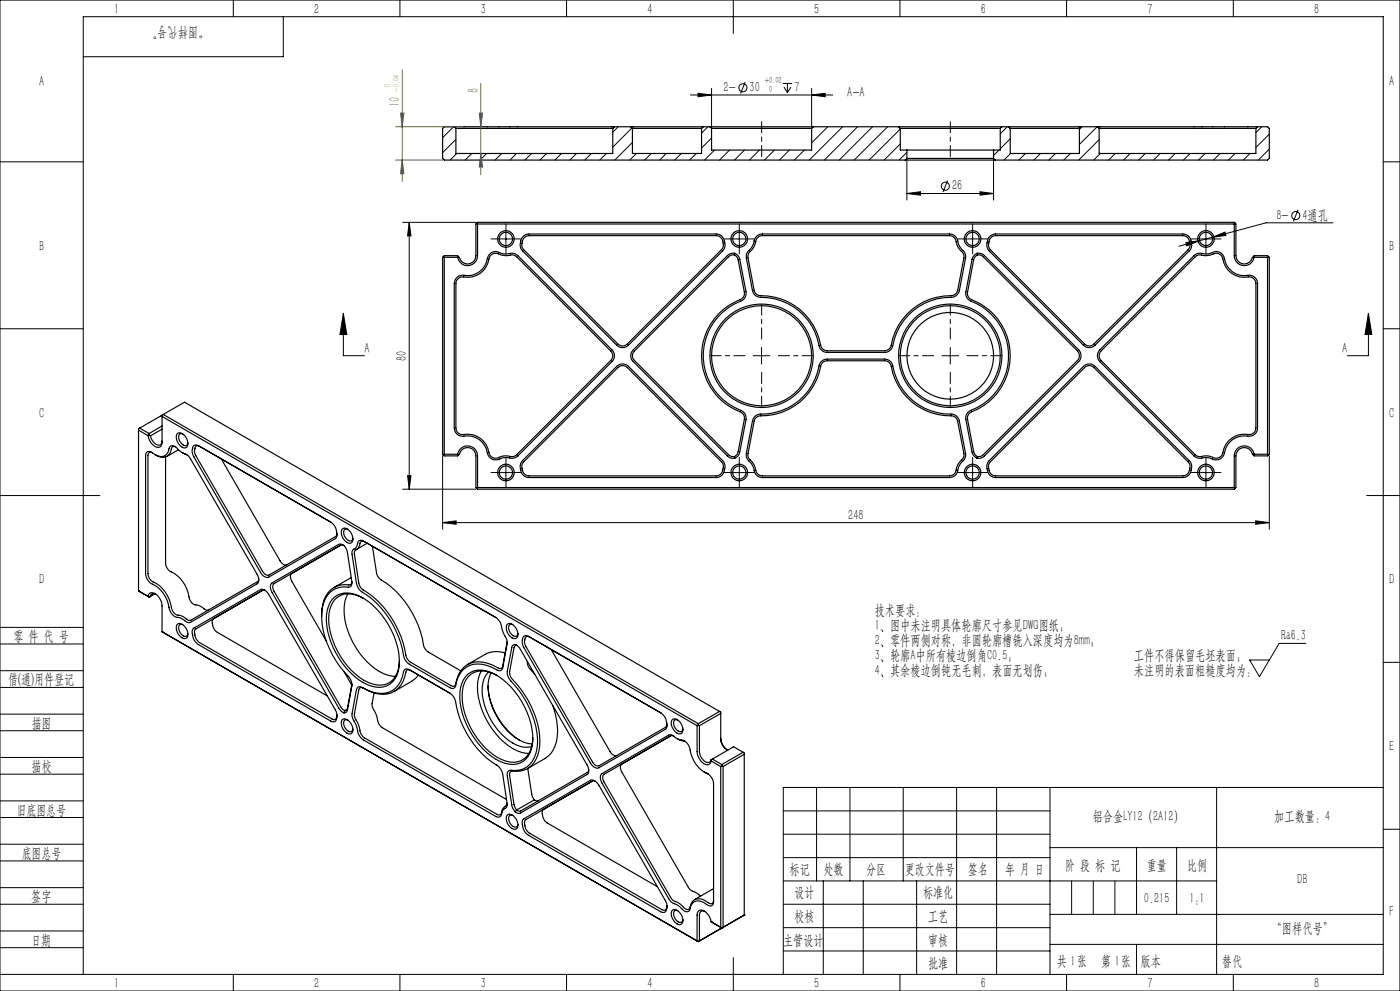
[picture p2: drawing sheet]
<svg xmlns="http://www.w3.org/2000/svg" width="420mm" height="297mm" viewBox="0 0 420 297" stroke-linecap="round" stroke-linejoin="round" font-family="sans-serif">
<defs><g id="words">
<g font-size="4.4">
<text x="34.2" y="4.1">1</text>
<text x="94.2" y="4.1">2</text>
<text x="144.2" y="4.1">3</text>
<text x="194.2" y="4.1">4</text>
<text x="244.2" y="4.1">5</text>
<text x="294.2" y="4.1">6</text>
<text x="344.2" y="4.1">7</text>
<text x="394.2" y="4.1">8</text>
<text x="11.7" y="25.9">A</text>
<text x="217.1" y="27.6">2-</text>
<text x="224.9" y="27.6">30</text>
<text x="238.4" y="27.6">7</text>
<text x="254.2" y="29.2">A-A</text>
<text x="416.7" y="25.9">A</text>
<text x="285.6" y="57.1">26</text>
<text x="382.9" y="65.9">8-</text>
<text x="390.7" y="65.9">4通孔</text>
<text x="11.7" y="75.1">B</text>
<text x="416.7" y="75.1">B</text>
<text x="109.4" y="105.9">A</text>
<text x="402.7" y="105.9">A</text>
<text x="121.9" y="108.1" transform="rotate(-90 121.9 108.1)">80</text>
<text x="11.7" y="125.1">C</text>
<text x="416.7" y="125.1">C</text>
<text x="254.5" y="155.7">248</text>
<text x="11.7" y="175.1">D</text>
<text x="416.7" y="175.1">D</text>
<text x="262.4" y="184.3">技术要求：</text>
<text x="262.4" y="188.8">1、图中未注明具体轮廓尺寸参见DWG图纸；</text>
<text x="384.4" y="191.9">Ra6.3</text>
<text x="4" y="192">零 件 代 号</text>
<text x="262.4" y="193.3">2、零件两侧对称，非圆轮廓槽铣入深度均为8mm；</text>
<text x="262.4" y="197.8">3、轮廓A中所有棱边倒角C0.5；</text>
<text x="340.2" y="197.8">工件不得保留毛坯表面；</text>
<text x="262.4" y="202.3">4、其余棱边倒钝无毛刺，表面无划伤；</text>
<text x="340.2" y="202.3">未注明的表面粗糙度均为：</text>
<text x="2.5" y="205.1">借(通)用件登记</text>
<text x="9.5" y="218.1">描图</text>
<text x="416.7" y="225.1">E</text>
<text x="9.5" y="231.1">描校</text>
<text x="5" y="244.1">旧底图总号</text>
<text x="327.8" y="246.2">铝合金LY12（2A12）</text>
<text x="382.3" y="246.2">加工数量：4</text>
<text x="6.5" y="257.1">底图总号</text>
<text x="236.9" y="261.9">标记</text>
<text x="247.1" y="261.9">处数</text>
<text x="259.9" y="261.9">分区</text>
<text x="271.5" y="261.9">更改文件号</text>
<text x="290.4" y="261.9">签名</text>
<text x="301.5" y="261.9">年 月 日</text>
<text x="319.5" y="260.6">阶 段 标 记</text>
<text x="344" y="260.6">重量</text>
<text x="356.1" y="260.6">比例</text>
<text x="238.3" y="268.9">设计</text>
<text x="276.9" y="268.9">标准化</text>
<text x="389.2" y="264.8">DB</text>
<text x="9.4" y="270.1">签字</text>
<text x="343.2" y="270.7">0.215</text>
<text x="356.8" y="270.7">1:1</text>
<text x="416.8" y="274.4">F</text>
<text x="238.3" y="276.1">校核</text>
<text x="278.4" y="276">工艺</text>
<text x="381.5" y="279.6">“图样代号”</text>
<text x="9.4" y="283.2">日期</text>
<text x="234.9" y="283.3">主管设计</text>
<text x="278.4" y="283.3">审核</text>
<text x="278.4" y="290.2">批准</text>
<text x="317.1" y="289.4">共 张</text>
<text x="321.1" y="289.4">1</text>
<text x="330.3" y="289.4">第 张</text>
<text x="334.5" y="289.4">1</text>
<text x="342.1" y="289.4">版本</text>
<text x="34.2" y="296.1">1</text>
<text x="94.2" y="296.1">2</text>
<text x="144.2" y="296.1">3</text>
<text x="194.2" y="296.1">4</text>
<text x="244.2" y="296.1">5</text>
<text x="294.2" y="296.1">6</text>
<text x="344.2" y="296.1">7</text>
<text x="394.2" y="296.1">8</text>
</g>
<g font-size="4.4" fill="#0a0605">
<text x="62.5" y="8.3" transform="rotate(-180 62.5 8.3)">“图样代号”</text>
<text x="366.6" y="289.4">替代</text>
</g>
<g font-size="4.4" fill="#808000">
<text x="143.4" y="28" transform="rotate(-90 143.4 28)">8</text>
<text x="119.8" y="32" transform="rotate(-90 119.8 32)">10</text>
</g>
<g font-size="2.6" fill="#808000">
<text x="117.2" y="26.1" transform="rotate(-90 117.2 26.1)">0</text>
<text x="119.8" y="27.4" transform="rotate(-90 119.8 27.4)">-0.04</text>
</g>
<g font-size="2.6">
<text x="229.5" y="25">+0.02</text>
<text x="230.8" y="27.6">0</text>
</g>
</g></defs>
<g fill="none" stroke="#000" stroke-width=".35">
<path d="M136.3 38h48M136.3 38h-3l-.5 .5v9l.5 .5h138.3M136.3 38l.5 .5M136.8 38.5h47M136.8 38.5v7.5h47v-7.5M184.3 38h4.9M184.3 38l-.5 .5M189.2 38h23.8M189.2 38l.5 .5M189.7 38.5h20.8M189.7 38.5v7.5h20.8v-7.5M211 38l-.5 .5"/>
<path d="M213 38h31M213 38l.5 .5M213.5 38.5h30M213.5 38.5v6.5h30v-6.5M244 38l-.5 .5M244 38h25.6M269.6 38h31M269.6 38l.5 .5M270.1 38.5h30M270.1 38.5v6.5h2M300.1 38.5v6.5h-2M300.6 38h23.7"/>
<path d="M300.6 38l-.5 .5M302.6 38l.5 .5M303.1 38.5h20.7M303.1 38.5v7.5h20.7v-7.5M324.3 38l-.5 .5M324.3 38h4.9M329.2 38h48.1M329.2 38l.5 .5M329.7 38.5h47.1M329.7 38.5v7.5h47.1v-7.5M377.3 38h3l.5 .5v9l-.5 .5h-81.7M377.3 38l-.5 .5"/>
<path d="M271.6 48h27M272.1 47.5h26M272.1 45h26M272.1 45v2.5M272.1 47.5l-.5 .5M298.1 45v2.5M298.1 47.5l.5 .5M133 76.9l.3 .2M133.3 77.1h4M133.3 77.1v59M137.5 76.9a3.5 3.5 0 0 0 2.7 2.2 2.56 2.56 0 0 0 2.6-2.5v-9.5l.5-.5h227l.5 .5v9.5a2.5 2.5 0 0 0 2.2 2.5 2.5 2.5 0 0 0 2.7-1.9l.6-.6h4l.2 .3M137.5 76.9l-.2-.3h-4l-.5 .5v59l.5 .5h4l.2-.2"/>
<path d="M137.5 76.9l-.2 .2M143 66.9l.3 .2M143.3 67.1v9.5a3 3 0 0 1-2.8 3 3 3 0 0 1-3.2-2.5M143.3 67.1h227M157.1 70.7l.7-.4 .9-.2h56.1a2.99 2.99 0 0 1 2.6 2.7 2.57 2.57 0 0 1-.6 2.4l-28.2 28.2a2.51 2.51 0 0 1-3.6 0l-28.2-28.2a3.5 3.5 0 0 1 .3-4.5zM157.4 71.1l.6-.4 .7-.1h56.1a2.26 2.26 0 0 1 2.1 2.2l.1 .1a2.01 2.01 0 0 1-.6 2l-28.2 28.2a2 2 0 0 1-2.9 0l-28.2-28.2a3 3 0 0 1 .3-3.8zM220.3 76.4l.9 .8 .2 .7 1.9 9.7a2.01 2.01 0 0 1-1.3 2.2 18.1 18.1 0 0 0-11.5 17.2 18.1 18.1 0 0 0 12.1 16.8l.6 .8 .1 1.1-1.9 9.7-.2 .7-.9 .7M220.3 76.4h-.7l-.9 .4-28.4 28.4a1.96 1.96 0 0 0 0 2.8l28.2 28.3 .9 .5h.9M220.5 75.9a2.55 2.55 0 0 0-2.3 .7l-28.2 28.2a2.47 2.47 0 0 0 0 3.6l28.2 28.2a2.41 2.41 0 0 0 2.3 .7M220.5 75.9a2.45 2.45 0 0 1 1.4 1.8l1.9 9.8a2.54 2.54 0 0 1-1.6 2.8 17.6 17.6 0 0 0-11.2 16.8 17.6 17.6 0 0 0 12 16.3l.7 1.1 .1 1.3-1.9 9.7a2.3 2.3 0 0 1-1.4 1.8M220.5 75.9l-.2 .5M227.1 70.7l.7-.4 .9-.2h56.1a2.77 2.77 0 0 1 2.7 3l.8 1.3a3.2 3.2 0 0 1 1.4 3l-1.9 9.7a2.53 2.53 0 0 1-2.5 2 17.9 17.9 0 0 0-17.8 15.3l-.9 .9-1.2 .3h-17.2a2.53 2.53 0 0 1-2.5-2 17.6 17.6 0 0 0-17.9-14.5l-1.2-.6-.7-1-2-10.1a3 3 0 0 1 1.4-3l.8-1.3 .4-1.7z"/>
<path d="M227.4 71.1l.6-.4 .7-.1h56.1a2.31 2.31 0 0 1 2.2 2.6l.9 1.6a2.62 2.62 0 0 1 1.3 2.5l-1.9 9.7a2.03 2.03 0 0 1-2 1.6 18.3 18.3 0 0 0-18.2 15.5l-.7 .7-1 .3h-17.2a1.95 1.95 0 0 1-2-1.6 18.4 18.4 0 0 0-18.7-15l-.8-.6-.5-.9-1.8-9.7a2.62 2.62 0 0 1 1.3-2.5l.8-1.6 .4-1.6zM293.1 75.9a2.47 2.47 0 0 1 2.2 .7l28.3 28.2a2.56 2.56 0 0 1 0 3.6l-28.3 28.2a2.34 2.34 0 0 1-2.2 .7M293.1 75.9a2.66 2.66 0 0 0-1.5 1.8l-1.8 9.8a2.46 2.46 0 0 0 1.5 2.8 17.6 17.6 0 0 1 11.3 16.8 17.6 17.6 0 0 1-12 16.3l-.6 .7-.3 1.2 1.9 10.2a2.48 2.48 0 0 0 1.5 1.8M293.1 75.9l.2 .5M293.3 76.4a2 2 0 0 0-1.2 1.5l-1.8 9.7a2.04 2.04 0 0 0 1.2 2.2 18.1 18.1 0 0 1 11.6 17.2 18.1 18.1 0 0 1-12.2 16.8l-.6 .8v1.1l1.8 9.7a2 2 0 0 0 1.2 1.4M293.3 76.4h.7l.8 .4 28.5 28.4a2.05 2.05 0 0 1 0 2.8l-28.3 28.3-1 .5h-.7M297.1 70.7l.7-.4 .9-.2h56.2a2.99 2.99 0 0 1 2.5 2.7 2.47 2.47 0 0 1-.6 2.4l-28.3 28.2a2.47 2.47 0 0 1-3.5 0l-28.2-28.2a3.6 3.6 0 0 1 .3-4.5zM297.4 71.1l.6-.4 .7-.1h56.2a2.5 2.5 0 0 1 2 2.3 2.01 2.01 0 0 1-.5 2l-28.2 28.2a1.96 1.96 0 0 1-2.8 0l-28.3-28.2a3.2 3.2 0 0 1 .3-3.8zM370.3 67.1v9.5a3 3 0 0 0 2.7 3 3 3 0 0 0 3.2-2.5M370.5 66.9l-.2 .2M376 76.9l.2 .2M376.2 77.1h4.1"/>
<path d="M380.3 77.1v59M380.5 76.9l.3 .2v59l-.3 .3M380.5 76.9l-.2 .2M137.2 83.1l.4-.3a4.2 4.2 0 0 1 2.8-.2 6.2 6.2 0 0 0 6-5.6 2.68 2.68 0 0 1 4.1-1.1l1.7 .2a3.1 3.1 0 0 1 3.2 .5l28.2 28.2a2.47 2.47 0 0 1 0 3.6l-28.2 28.2a2.99 2.99 0 0 1-3.2 .5l-1.3 .1a3.3 3.3 0 0 1-4.3-.4l-.2-.5a6.3 6.3 0 0 0-7.7-5.6 2.45 2.45 0 0 1-2.4-2.4v-43.3l.2-1.1zM137.5 83.5l1.2-.5a6.7 6.7 0 0 0 8.1-5.9 2.25 2.25 0 0 1 3.6-.7l1.8 .2a2.6 2.6 0 0 1 2.8 .4l28.2 28.2a1.96 1.96 0 0 1 0 2.8l-28.2 28.3a2.6 2.6 0 0 1-2.8 .3h-.9a6.4 6.4 0 0 1-3.6 .5 2.87 2.87 0 0 1-1.3-2.7 6.6 6.6 0 0 0-7.7-4.2l-1.2-.4-.6-.7-.1-.8v-43.3l.1-.9zM185 109.8a2.51 2.51 0 0 1 3.6 0l28.2 28.2a3.3 3.3 0 0 1-1.5 5.1h-56.6a2.64 2.64 0 0 1-2.6-2.6 2.55 2.55 0 0 1 .7-2.5zM185.3 110.2a2 2 0 0 1 2.9 0l28.2 28.2a2.79 2.79 0 0 1-1.2 4.2h-56.5a2.26 2.26 0 0 1-2.1-2.2v-.1a1.95 1.95 0 0 1 .5-1.9zM330 104.8l28.2-28.2a3.1 3.1 0 0 1 3.2-.5h1.2a3.3 3.3 0 0 1 4.3 .3l.3 .6a6.3 6.3 0 0 0 7.7 5.5 2.52 2.52 0 0 1 2.4 2.5v43.3a2.46 2.46 0 0 1-3 2.4 6.2 6.2 0 0 0-7.1 5.6 2.73 2.73 0 0 1-4.2 1l-1.6-.2a2.96 2.96 0 0 1-3.2-.5l-28.2-28.2a2.47 2.47 0 0 1 0-3.6zM330.3 105.2l28.3-28.2a2.52 2.52 0 0 1 2.8-.4l1.7-.2a2.23 2.23 0 0 1 3.8 1.2 6.6 6.6 0 0 0 8 5.4l1.2 .5 .5 .6 .2 .9v43.3a1.97 1.97 0 0 1-2.4 1.9 6.7 6.7 0 0 0-7.7 5.9 2.04 2.04 0 0 1-3.1 .8 7.3 7.3 0 0 0-3.9-.1l-1-.3-28.4-28.5a2.05 2.05 0 0 1 0-2.8zM41.6 128.9l2.8 1.7M41.9 128.3l6.4-3.7 .3 .2 160.5 92.7M41.9 128.3l-.3 .2v48.6"/>
<path d="M41.9 128.3l2.8 1.6M44 135.5a1.24 1.24 0 0 1 1.8 .2 2.82 2.82 0 0 0 4.7-.3 1.63 1.63 0 0 1 1.1-1.8l1.2 .5 1.2 1.2 2.1 1 .9 .9 20.1 34.9a2.17 2.17 0 0 1 0 2.9l-20 11.5a2.09 2.09 0 0 1-2.2-.9l-.6-.3a3.7 3.7 0 0 1-3.5-2.7 9.7 9.7 0 0 0-5.8-8l-1-1.2-.3-1.5v-35.3zM44.7 130.3l-.3 .3M44.7 130.3l.4 .3M44.7 129.9v.4M45.1 130.6a3.2 3.2 0 0 0 2.7 2.8l.7-.6 .1-.6M45.6 135.6l-.4-.1-.5 .2-.3 .9v35.3a3.3 3.3 0 0 0 2.6 3 11.3 11.3 0 0 1 4.6 7.9 2.72 2.72 0 0 0 2.7 1.7l1.3 .7a1.48 1.48 0 0 0 1.7 .7l19.9-11.6 .4-.7M48.6 128.6l-3.5 2M48.6 127.7l-3.9 2.2M49 124.2l-.4 .2v8.2a1.31 1.31 0 0 1-.7 1.4 1.31 1.31 0 0 1-1.5-.3 4.5 4.5 0 0 1-2-3.1M49 124.2l160.5 92.7M49 124.2l6.4-3.7 160.5 92.7"/>
<path d="M49.7 137v31.8a3.5 3.5 0 0 0 2.5 3 11 11 0 0 1 4.7 8 2.76 2.76 0 0 0 2.7 1.7l1.3 .7a1.58 1.58 0 0 0 1.6 .6M52.6 133.9h-.7a1.73 1.73 0 0 0-.7 1.6 2.9 2.9 0 0 1-4.7 .7M53.1 130.1a1.4 1.4 0 0 1 2.3 .5 2.9 2.9 0 0 1 .6 3.5 2.21 2.21 0 0 1-2.8-1.7 2.66 2.66 0 0 1-.1-2.3zM53.6 134.8l-3.5 2M54.6 135.6l1.5 .7M54.8 130l-.5-.1a1.58 1.58 0 0 0-.2 2.6 1.54 1.54 0 0 0 2.1 .8l.2-.5M58.1 133.5l.8-.2 .6 .3 39.7 22.9a4.1 4.1 0 0 1 1.6 4.8l-20.2 11.7a2.22 2.22 0 0 1-2.5-1.5l-19.9-34.6a3.2 3.2 0 0 1-.1-3.4zM59.9 133.8a.96 .96 0 0 0-1.1 0 .96 .96 0 0 0-.4 1l-.1 .6 .3 .9 20.1 34.9a1.75 1.75 0 0 0 2 1.1l20-11.5 .4-.7M66.4 137.5l17.6 30.6a1.75 1.75 0 0 0 2 1.2M133.3 136.1h4M133.3 136.1l-.3 .3M137.3 136.1a3 3 0 0 1 3.2-2.5 3 3 0 0 1 2.8 3v9.5"/>
<path d="M137.3 136.1l.2 .3M137.5 136.4a3.5 3.5 0 0 1 2.7-2.3 2.49 2.49 0 0 1 2.6 2.5v9.5l.5 .5h227l.5-.5v-9.5a2.5 2.5 0 0 1 2.2-2.4 2.5 2.5 0 0 1 2.7 1.9l.6 .5h4l.2-.2M220.3 136.8l.2 .5M226.6 124.7l.4-.3a6.1 6.1 0 0 1 3.3-.4 17.9 17.9 0 0 0 15.7-15.1l.9-1 1.3-.3h17.2a2.44 2.44 0 0 1 2.4 2.1 17.6 17.6 0 0 0 18 14.4l1.1 .6 .8 1 2 10.2a3.1 3.1 0 0 1-1.4 2.9l-.6 1a3.8 3.8 0 0 1-2 3.2l-57 .1a2.77 2.77 0 0 1-2.6-2.9l-.8-1.4a2.94 2.94 0 0 1-1.4-2.9l1.8-9.8zM226.7 125.3l.8-.6a18.5 18.5 0 0 0 19-15.6l.7-.7 1-.3h17.2a2.02 2.02 0 0 1 2 1.7 18.3 18.3 0 0 0 18.6 14.9l.8 .6 .5 1 1.9 9.7a2.54 2.54 0 0 1-1.3 2.5l-.7 1.1a3.5 3.5 0 0 1-1.7 2.9l-56.8 .1a2.37 2.37 0 0 1-2.2-2.6l-.8-1.5a2.54 2.54 0 0 1-1.3-2.5l1.8-9.7zM293.3 136.8l-.2 .5M296.8 138l28.2-28.2a2.47 2.47 0 0 1 3.5 0l28.3 28.2a3.4 3.4 0 0 1-1.1 5l-57 .1a3 3 0 0 1-2.6-2.7 2.53 2.53 0 0 1 .7-2.4zM297.1 138.4l28.3-28.2a1.96 1.96 0 0 1 2.8 0l28.2 28.2a2.75 2.75 0 0 1-1.2 4.2h-56.5a2.5 2.5 0 0 1-2.1-2.3 2.05 2.05 0 0 1 .5-1.9zM376.2 136.1a3 3 0 0 0-3.2-2.5 3 3 0 0 0-2.7 3v9.5M376.2 136.1h4.1M376.2 136.1l-.2 .3M380.3 136.1l.2 .3"/>
<path d="M102.6 158.6a1.4 1.4 0 0 1 2.3 .5 2.9 2.9 0 0 1 .6 3.5 2.21 2.21 0 0 1-2.8-1.6 2.66 2.66 0 0 1-.1-2.4zM104.3 158.6a.83 .83 0 0 0-1.2 .8 2.64 2.64 0 0 0 2.2 2.7l.6-.7M143.3 146.1h227M143.3 146.1l-.3 .3M370.3 146.1l.2 .3M41.6 177.1h.1M41.6 177.1l2.8 1.6M41.6 177.1l3.1 1.8M44.4 178.7a1.36 1.36 0 0 1 1.1-1.1 1.36 1.36 0 0 1 1.5 .6 5 5 0 0 1 1.6 3.4v7.7M44.4 178.7l.3 .2M44.7 178.9h.1M45.1 178.7l-.4 .2"/>
<path d="M45.1 178.7l1.4-.8-1.8 1M46.7 178a1.03 1.03 0 0 0-1.6 .7M79.6 176.9h-.9l-19.9 11.6a2.55 2.55 0 0 0-.3 2.2l.4 .9 1 1 39.7 22.9a.94 .94 0 0 0 1 0 .94 .94 0 0 0 .4-1l.1-.2M81.4 174.9l20.2-11.7a2.13 2.13 0 0 1 2.5 1.9l1.5 9.2a1.16 1.16 0 0 1-1.1 1.7 6.5 6.5 0 0 0-7.5 5 22.4 22.4 0 0 0 3.8 17l3.7 4.7a3.5 3.5 0 0 1 1.1 2.9l-1.4 7.2a1.01 1.01 0 0 1-.8 .8 1.01 1.01 0 0 1-1.1-.5l-.6-.7-20.1-34.8-.5-1.8zM99.6 179.7a6.5 6.5 0 0 1 8.6-.8 23.9 23.9 0 0 1 11.6 19.6 6.6 6.6 0 0 1-5.9 7.5 14.5 14.5 0 0 1-10-5.8 23.6 23.6 0 0 1-6-15.8 9.3 9.3 0 0 1 1.7-4.7zM102.2 163.4l-14.7 8.5a1.83 1.83 0 0 0 0 2.3l10.4 17.9M103 163.4h-.8l-20 11.5a1.76 1.76 0 0 0 0 2.3l20 34.6 .6 .7 .6 .5M104.4 178a13.9 13.9 0 0 0 0 11.3 22.3 22.3 0 0 0 10.7 12.6l2.5 .7 1 .1M105.4 173.1l-5.2 3M105.6 174.5l-.5 .8a7 7 0 0 0-8.3 6l-.3 3.4M107.6 162.1l.8-.2 .6 .2 39.7 23a4.8 4.8 0 0 1 2 3.8l1.3 2.7 .2 .8-1.4 7.7a1.05 1.05 0 0 1-.7 .9 1.05 1.05 0 0 1-1.1-.2 8.9 8.9 0 0 0-9.1-.9 9 9 0 0 0-3.4 6.1l-.4 .3h-.8l-12.5-7.2a3.8 3.8 0 0 1-1.8-2.7 27.8 27.8 0 0 0-12.9-19.4l-.7-1-.5-1.2-1.3-8.7a1.73 1.73 0 0 1 1.2-2zM109 179.3a6.5 6.5 0 0 0-9.2 1.2 13.5 13.5 0 0 0 0 11.4 22 22 0 0 0 10.7 12.6 5.9 5.9 0 0 0 8.6-2.8l.4-1.2 .3-2.5"/>
<path d="M109.4 162.3a.9 .9 0 0 0-1.1 0 .9 .9 0 0 0-.4 1 2.68 2.68 0 0 1-1.4 1.8l-.2 .7 1.3 8.9a3.1 3.1 0 0 0 1.4 2.1 29.1 29.1 0 0 1 12.9 20.2l1.3 1.5 12.1 7a.83 .83 0 0 0 1.4-.5 7 7 0 0 1 9.7-6.2l3 1.4a.85 .85 0 0 0 1.4-.6l1.4-7.2M110.2 162.8l-3.2 1.9M111.7 163.7l1.3 8a3.4 3.4 0 0 0 1.3 2.1 29 29 0 0 1 12.9 20.1l1.2 1.5 9.8 5.6M48.6 189.3h.1M48.6 189.3l160.9 92.9M48.6 189.3l.4 .2M53.1 187.2a1.39 1.39 0 0 1 2.3 .5 2.85 2.85 0 0 1 .6 3.5 2.22 2.22 0 0 1-2.8-1.6 2.74 2.74 0 0 1-.1-2.4zM54.8 187.2a.82 .82 0 0 0-1.2 .8 2.58 2.58 0 0 0 2.2 2.7l.6-.8M58 188.3l20.1-11.6a2.22 2.22 0 0 1 2.5 1.4l20 34.7a2.86 2.86 0 0 1-.2 3.5l-1.2-.2-39.7-22.9a4.1 4.1 0 0 1-1.5-4.9zM64.1 185.4l-.4 .4v.7a4.2 4.2 0 0 0 1.5 3l33 19.1M151.6 195.7a7.6 7.6 0 0 0-6 .4l-5.4 3.1M152.1 187.2a1.4 1.4 0 0 1 2.3 .5 2.77 2.77 0 0 1 .6 3.5 2.21 2.21 0 0 1-2.8-1.6 2.66 2.66 0 0 1-.1-2.4z"/>
<path d="M153.8 187.2a.83 .83 0 0 0-1.2 .8 2.64 2.64 0 0 0 2.2 2.7l.6-.8M154.6 193.2l.8 .5 .6 .7 20.1 34.8a2.17 2.17 0 0 1 0 2.9l-20 11.6a1.56 1.56 0 0 1-1.5-.4M154.6 193.2a.96 .96 0 0 0-1.1 .9l-1.3 7.1a3.7 3.7 0 0 0 1.1 2.9 27.8 27.8 0 0 1 8 18.8 8.3 8.3 0 0 1-4.3 7.6 8.4 8.4 0 0 1-4 .4l-.7 .6-.1 1 1.4 9 1 1.8M154.6 193.2l.4 .2M155 193.4l-.5 .2-.3 .5-1.3 7.2a2.9 2.9 0 0 0 .9 2.4 27.4 27.4 0 0 1 8.1 20 7.3 7.3 0 0 1-6.9 7.5l-1.2-.1a.94 .94 0 0 0-.9 1.3l1.3 8.7 .8 1.6M155 193.4l.1 .1M157.2 190.7l.7-.2 .6 .2 39.7 22.9a4.1 4.1 0 0 1 1.5 4.9l-20.1 11.6a2.24 2.24 0 0 1-2.5-1.4l-19.9-34.6a3.1 3.1 0 0 1 0-3.4zM158.2 198.2a2.74 2.74 0 0 0 .9 2.4l1.3 1.5M158.9 190.9a1 1 0 0 0-1.5 1l-.1 .6 .3 1 20.1 34.8a1.77 1.77 0 0 0 2 1.2l20-11.6 .4-.7M165.4 194.7l17.6 30.5a1.8 1.8 0 0 0 2 1.2M102.6 215.8a1.39 1.39 0 0 1 2.3 .5 2.85 2.85 0 0 1 .6 3.5 2.22 2.22 0 0 1-2.8-1.6 2.74 2.74 0 0 1-.1-2.4zM103.2 201.3l2.3 4"/>
<path d="M103.4 213l-.2 .6M104.1 212.6l-.7 .4M104.3 215.8a.82 .82 0 0 0-1.2 .7 2.58 2.58 0 0 0 2.2 2.8l.6-.8M105.6 205l-1.4 7.3a.72 .72 0 0 1-.8 .7M107.2 206.2l.4-.4h.5a11.2 11.2 0 0 0 8.6 1.6 8.2 8.2 0 0 0 4.5-6.6l.4-.3 .9 .1 12.5 7.1a3.9 3.9 0 0 1 1.7 2.7 27.8 27.8 0 0 0 12.9 19.4l1.1 1.8 1.4 9.1a1.66 1.66 0 0 1-1.1 2l-.3 .4a1.63 1.63 0 0 1-1.4 1.8l-40.3-23.1a5.4 5.4 0 0 1-2.1-4.2l-1-2.1-.3-1.4zM109 206.2a.83 .83 0 0 0-1.4 .6l-1.3 7.5 1.5 3.9a3.7 3.7 0 0 0 1.6 3l39.7 22.8a.9 .9 0 0 0 1 .1 .9 .9 0 0 0 .4-1 2.26 2.26 0 0 1 1.4-1.6l.3-.6M112.2 207.7l-.6 3.8 1.5 3.6a3.7 3.7 0 0 0 1.6 3l37.2 21.5M123.2 200.9a.85 .85 0 0 0-.9-.2 .85 .85 0 0 0-.6 .8 7 7 0 0 1-9.7 6.1l-3.1-1.4M125.6 202.3l-1.9 1.7-5.5 3.3M140.4 202.1a6.7 6.7 0 0 1 7.8-.1 23.5 23.5 0 0 1 11.5 21.1 6.1 6.1 0 0 1-8.3 5.6 21.6 21.6 0 0 1-12.1-13.2 15 15 0 0 1-.3-11.7zM144.4 201.1a13.9 13.9 0 0 0 0 11.3 22.5 22.5 0 0 0 10.7 12.6l2.5 .7 1.1 .1M146.4 205.6a21 21 0 0 0 9.4 16.2"/>
<path d="M146.6 201.4a8.9 8.9 0 0 0-1.6 8.6 19.9 19.9 0 0 0 10 13.3 6.3 6.3 0 0 0 4.5 .4M147.4 201.6a12.5 12.5 0 0 0 .3 10.5 18 18 0 0 0 10.2 10.6l1.8 .3M149 202.4a6.5 6.5 0 0 0-9.2 1.3 13.9 13.9 0 0 0 0 11.3 22.5 22.5 0 0 0 10.7 12.6 6 6 0 0 0 8.7-2.8l.6-3.7M165.8 211.4a19.1 19.1 0 0 1 .8 12 6.9 6.9 0 0 1-3.1 3.9l-5.2 3.1M201.6 215.8a1.4 1.4 0 0 1 2.3 .5 2.77 2.77 0 0 1 .6 3.5 2.16 2.16 0 0 1-2.7-1.6 2.54 2.54 0 0 1-.2-2.4zM203.3 215.8a.83 .83 0 0 0-1.2 .7 2.64 2.64 0 0 0 2.2 2.8l.6-.8M209.1 217.5v7.7a3.9 3.9 0 0 0 3.3 4l.8-.6 .2-.5M209.5 217.3l-.4 .2M209.5 217.3l.3 .2M209.5 216.9v.4M209.8 217.5v7.7a3.3 3.3 0 0 0 2.9 3.3l.7-.8M215.9 213.2l.3 .2v8.2a3.7 3.7 0 0 0 2.2 3.2"/>
<path d="M215.9 213.2l-6.4 3.7M216.2 213.8l-6.4 3.7M148.9 229.3l.3 .1M158.3 230.3l1.3 8 .7 1.4M160.3 239.7l.7 .3h.5M160.3 239.7l-5.3 3M176.6 230.7l-.4 .8-20.1 11.6-1.1-.4M178.6 234.1h-.9l-20.1 11.6-.3 .9a4.6 4.6 0 0 0 1.6 3.1l39.7 22.9a1.05 1.05 0 0 0 1.5-1v-.2M180.4 232l20.2-11.7a2.09 2.09 0 0 1 2.2 .9l.6 .3a4.4 4.4 0 0 1 3.1 1.7l.3 .5a10.2 10.2 0 0 0 6 8.5l.9 1.3 .4 1.4v35.4a1.15 1.15 0 0 1-.8 1.2 1.15 1.15 0 0 1-1.3-.4 2.8 2.8 0 0 0-4.7 .4 1.62 1.62 0 0 1-1.2 1.8l-.8-.3-1.9-1.6-1.6-.8-1.2-1.3-20-34.6-.5-1.7zM201.2 220.5l-14.7 8.5a1.83 1.83 0 0 0 0 2.3l20.1 34.8 .5 .6 1.7 .8 1.3 1.1M202 220.6h-.8l-20 11.5a1.76 1.76 0 0 0 0 2.3l20 34.6 .8 .9 2.2 1.1a2.97 2.97 0 0 0 2.4 1.6 1.74 1.74 0 0 0 .7-1.7 2.67 2.67 0 0 1 4.2-1l.9 .6a.91 .91 0 0 0 1.1 .4 .91 .91 0 0 0 .6-1M203.1 221.4l1.1 .5 1.3 .3"/>
<path d="M211.2 231.4l1.3 .6M213.4 228.1l2.8 1.6M213.4 227.7v.4M213.7 227.5l-.3 .2M213.7 227.5l2.9 1.6M216.2 221.2a4.7 4.7 0 0 0 1.9 3.5M216.2 229.7v48.6M216.6 229.5l-.4 .2M216.6 229.5l.3 .2M216.6 229.1v.4M216.9 229.7v48.2l-.3 .2M222.9 225.5l-6.3 3.6"/>
<path d="M222.9 225.5l.4 .2v48.5M222.9 225.5l-2.8-1.7-6.4 3.7M223.3 226.1l-6.4 3.6M151.9 241.5l-.4 .3M152.1 244.4a1.39 1.39 0 0 1 2.3 .5 2.72 2.72 0 0 1 .6 3.5 2.22 2.22 0 0 1-2.8-1.6 2.74 2.74 0 0 1-.1-2.4zM153.8 244.4a.82 .82 0 0 0-1.2 .7 2.58 2.58 0 0 0 2.2 2.8l.6-.8M155 242.7l-.4 .6M157 245.5l20.1-11.6a2.28 2.28 0 0 1 2.5 1.4l20 34.6a2.86 2.86 0 0 1-.2 3.5l-1.2-.1-39.7-23a4 4 0 0 1-1.5-4.8zM163.1 242.6l-.4 .5v.6a4.3 4.3 0 0 0 1.5 3l33 19M201.6 272.9a1.39 1.39 0 0 1 2.3 .6 2.72 2.72 0 0 1 .6 3.4 2.17 2.17 0 0 1-2.7-1.6 2.61 2.61 0 0 1-.2-2.4zM203.3 272.9a.82 .82 0 0 0-1.2 .8 2.58 2.58 0 0 0 2.2 2.7l.6-.7M211.5 273.1a1.09 1.09 0 0 0-1.2 .1 1.09 1.09 0 0 0-.5 1v7.8"/>
<path d="M213.4 276.3a4.1 4.1 0 0 0-3.1-3.6 1.31 1.31 0 0 0-1.2 1.5v7.8l.4 .2M213.4 276.3h.1M213.4 276.3l3.2 1.8M213.4 276.3l.3 .2M214.1 266.4l-5.7 3.2M216.2 278.3h.1M216.2 278.3l-6.7 3.9M216.2 277.9l.4 .2M216.2 278.3l-6.4 3.7M216.6 278.1h.1M223.3 274.2h.1M223.3 274.2l-6.7 3.9"/>
<path d="M223.3 274.2l-.4 .3M209.5 282.2h.1M209.8 282l-.3 .2"/>
<circle cx="151.8" cy="71.6" r="2.5"/>
<circle cx="151.8" cy="71.6" r="2"/>
<circle cx="221.8" cy="71.6" r="2.5"/>
<circle cx="221.8" cy="71.6" r="2"/>
<circle cx="291.8" cy="71.6" r="2.5"/>
<circle cx="291.8" cy="71.6" r="2"/>
<circle cx="361.8" cy="71.6" r="2.49"/>
<circle cx="361.8" cy="71.6" r="2"/>
<circle cx="228.5" cy="106.6" r="15.5"/>
<circle cx="228.5" cy="106.6" r="15"/>
<circle cx="285.1" cy="106.6" r="15.5"/>
<circle cx="285.1" cy="106.6" r="13"/>
<circle cx="285.1" cy="106.6" r="15"/>
<circle cx="151.8" cy="141.6" r="1.99"/>
<circle cx="151.8" cy="141.6" r="2.5"/>
<circle cx="221.8" cy="141.6" r="1.99"/>
<circle cx="221.8" cy="141.6" r="2.5"/>
<circle cx="291.8" cy="141.6" r="2.5"/>
<circle cx="291.8" cy="141.6" r="2"/>
<circle cx="361.8" cy="141.6" r="2"/>
<circle cx="361.8" cy="141.6" r="2.49"/>
</g>
<g fill="none" stroke="#000" stroke-width=".3">
<path d="M0 0h420v297h-420zM70 0v5M85 5v12h-60M120 0v5M170 0v5M220 0v10M270 0v5M320 0v5M370 0v5M136.1 38l-3.3 3.3M185.5 38l-1.7 1.6M189.6 38.3l-5.8 5.8"/>
<path d="M207.1 28.5h42.7M209.4 28l4.1 .5-4.1 .5zM212.4 38l-1.9 1.9M213.5 26.5v12M223.6 24.6l-1.4 3.4M234.8 25h2.8M235.2 26.1l1 1.7M236.2 25v2.8M237.3 26.1l-1.1 1.7M243.5 28.5l4-.5v1zM243.5 26.5v12M248.3 38l-4.8 4.8"/>
<path d="M252.8 38l-10 10M257.3 38l-10 10M261.8 38l-10 10M266.3 38l-10 10M270.1 38.7l-9.4 9.3M302.2 38l-2.1 2.1M324.6 38l-.8 .8M329.1 38l-5.3 5.3M378.5 38l-1.7 1.7M0 48.5h25M136.8 41.8l-4 4M137 46l-2 2"/>
<path d="M141.5 46l-2 2M146 46l-2 2M150.5 46l-2 2M155 46l-2 2M159.5 46l-2 2M164 46l-2 2M168.5 46l-2 2M173 46l-2 2M177.4 46l-2 2M181.9 46l-2 2M189.7 42.7l-5.3 5.3M190.9 46l-2 2"/>
<path d="M195.4 46l-2 2M199.9 46l-2 2M204.4 46l-2 2M208.9 46l-2 2M213.5 41.4l-3 3M214.3 45l-3 3M218.9 45l-3 3M223.3 45l-3 3M227.8 45l-3 3M232.3 45l-3 3M236.8 45l-3 3M241.3 45l-3 3"/>
<path d="M270.1 43.1l-4.8 4.9M272.1 45.6l-2.4 2.4M272.1 58l4.1-.5v1zM272.1 47.5v12.5M272.1 58h26M284.3 54.1l-1.4 3.4M294 57.5l4.1 .5-4.1 .5zM298.1 47.5v12.5M299.7 45l-1.6 1.6M303.1 41.6l-3 3M303.2 46l-2 2M307.7 46l-2.1 2"/>
<path d="M312.1 46l-1.9 2M316.7 46l-2.1 2M321.1 46l-2 2M329.7 41.9l-6.1 6.1M330.1 46l-2 2M334.6 46l-2 2M339.1 46l-2 2M343.6 46l-2 2M348.1 46l-2 2M352.6 46l-2 2M357 46l-2 2M361.5 46l-1.9 2"/>
<path d="M366 46l-2 2M370.5 46l-2 2M375 46l-2 2M380.8 40.2l-4 4M380.8 44.7l-3.3 3.3M415 48.5h5M120.8 66.6h22M122.8 66.6l.5 4.1h-1zM122.8 66.6v80M149.3 71.6h5M151.8 69.1v5M219.3 71.6h5"/>
<path d="M221.8 69.1v5M289.3 71.6h5M291.8 69.1v5M355.8 72.7l4-.6-3.8 1.6zM359.3 71.6h5M359.8 72.1l-6.1 1.7M361.8 69.1v5M363.7 71.1l3.8-1.5 .3 1zM363.7 71.1l-3.9 1M389.4 62.9l-1.4 3.5M399.9 66.8h-20.1l-16.1 4.3M0 98.5h25"/>
<path d="M103 93.9l1 6.4h-2zM103 93.9v12.7h6.4M410.5 93.9l1.1 6.4h-2.1zM410.5 93.9v12.7h-6.3M415 98.5h5M226 106.6h5M228.5 104.1v5M282.6 106.6h5M285.1 104.1v5M132.8 136.6v22M151.8 139.1v5M221.8 139.1v5"/>
<path d="M291.8 139.1v5M361.8 139.1v5M380.8 136.6v22M0 148.5h30M120.8 146.6h22M122.3 142.6h1l-.5 4zM132.8 156.6l4-.5v1zM132.8 156.6h248M149.3 141.6h5M219.3 141.6h5M289.3 141.6h5M359.3 141.6h5"/>
<path d="M376.7 156.1l4.1 .5-4.1 .5zM410 148.5h10M0 193h25M0 188h25M391.8 192.8h-8l-6 10-2.9-5h5.9M415 198.5h5M0 206h25M0 201h25M0 219h25M0 214h25M0 232h25M0 227h25"/>
<path d="M245 236v28M255 236v28M271 236v28M287 236v56M299 236v56M315 236v56M365 236v56M415 236h-180v56M0 245h25M0 240h25M0 258h25M0 253h25"/>
<path d="M235 243h80M235 250h80M235 257h80M315 254h100M341 254v20M353 254v20M415 248.5h5M0 271h25M0 266h25M0 279h25M235 271h80M235 264h130"/>
<path d="M235 278h80M247 264v28M259 264v28M275 264v28M315 274h100M0 284h25M0 292h415v-287h-390v287M70 292v5M120 292v5M170 292v5M220 287v10M235 285h80"/>
<path d="M270 292v5M315 283h100M320 292v5M370 292v5"/>
<circle cx="222.9" cy="26.3" r="1.2"/>
<circle cx="283.6" cy="55.8" r="1.21"/>
<circle cx="388.7" cy="64.6" r="1.21"/>
</g>
<path d="M118.7 38h20.4M120.2 33.9h1l-.6 4.1zM120.6 20.9v33.4M143.8 33.9h1l-.5 4.1zM144.3 25v27.3M118.7 48h14.1M120.6 48l.6 4.1h-1zM144.3 46l.5 4.1h-1z" fill="none" stroke="#808000" stroke-width=".3"/>
<path d="M228.5 47v-10.5M285.1 47v-10.5M223.5 106.6h-10.5M228.5 101.6v-10.5M228.5 111.6v10.5M233.5 106.6h10.5M280.1 106.6h-10.5M285.1 101.6v-10.5M285.1 111.6v10.5M290.1 106.6h10.5" fill="none" stroke="#000" stroke-width=".3" stroke-dasharray="30.5 1.3 1.3 1.3" stroke-dashoffset="27.1"/>
<g fill="none" stroke="#000" stroke-width=".3" stroke-dasharray="30.5 1.3 1.3 1.3">
<path d="M149.3 71.6h-2M151.8 69.1v-2M151.8 74.1v2M154.3 71.6h2M219.3 71.6h-2M221.8 69.1v-2M221.8 74.1v2M224.3 71.6h2M289.3 71.6h-2M291.8 69.1v-2M291.8 74.1v2M294.3 71.6h2"/>
<path d="M359.3 71.6h-2M361.8 69.1v-2M361.8 74.1v2M364.3 71.6h2M151.8 139.1v-2M221.8 139.1v-2M291.8 139.1v-2M361.8 139.1v-2M149.3 141.6h-2M151.8 144.1v2M154.3 141.6h2M219.3 141.6h-2"/>
<path d="M221.8 144.1v2M224.3 141.6h2M289.3 141.6h-2M291.8 144.1v2M294.3 141.6h2M359.3 141.6h-2M361.8 144.1v2M364.3 141.6h2"/>
</g>
<path d="M321.5 264v10M328 264v10M334.5 264v10M341 283v9" fill="none" stroke="#0a0605" stroke-width=".3"/>
<g fill="#000">
<path d="M209.4 28l4.1 .5-4.1 .5zM243.5 28.5l4-.5v1z"/>
<path d="M355.8 72.7l.2 1 3.8-1.6zM363.7 71.1l4.1-.5-.3-1zM272.1 58l4.1-.5v1zM294 57.5l4.1 .5-4.1 .5z"/>
<path d="M410.5 93.9l1.1 6.4h-2.1zM103 93.9l1 6.4h-2z"/>
<path d="M122.3 142.6h1l-.5 4zM122.8 66.6l.5 4.1h-1z"/>
<path d="M132.8 156.6l4-.5v1zM376.7 156.1l4.1 .5-4.1 .5z"/>
</g>
<g fill="#808000">
<path d="M144.3 46l.5 4.1h-1zM143.8 33.9h1l-.5 4.1z"/>
<path d="M120.2 33.9h1l-.6 4.1zM120.6 48l.6 4.1h-1z"/>
</g>
<use href="#words"/>
</svg>
